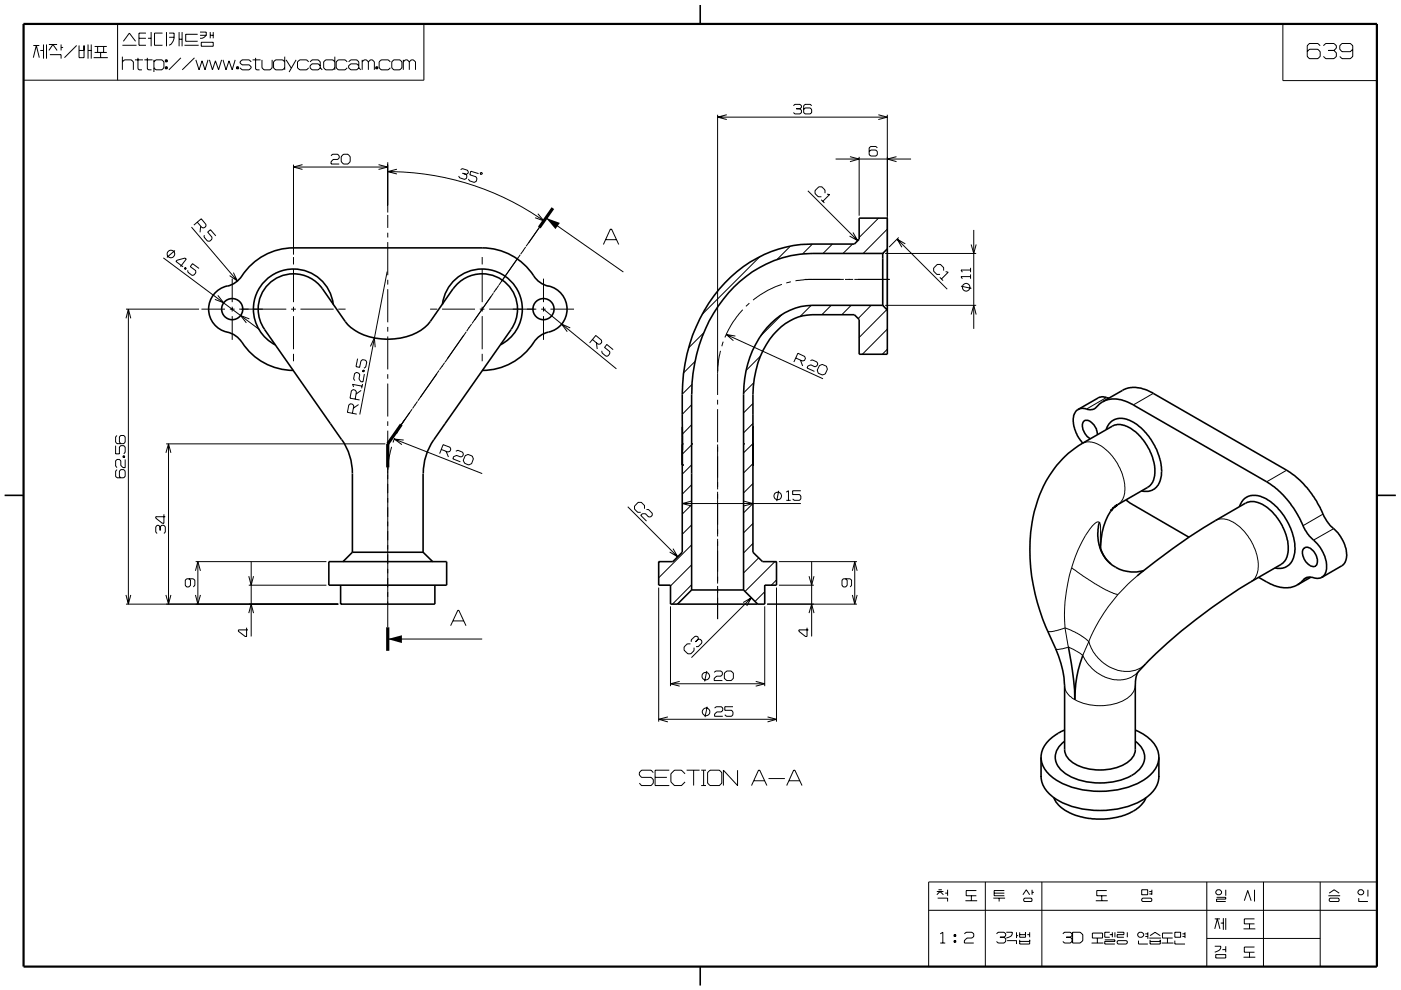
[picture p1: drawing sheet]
<svg xmlns="http://www.w3.org/2000/svg" width="297mm" height="210mm" viewBox="0 0 297 210" stroke-linecap="round" stroke-linejoin="round" font-family="sans-serif">
<g fill="none" stroke="#000" stroke-width=".21">
<path d="M5 5.1h84.9v11.9h-84.9zM7.1 9.6h1.2M7.1 12.2l.6-2.6 .6 2.6M8.5 10.7h.7M9.2 9.4v3M9.9 9.4v3M10.4 9.4h1.7M10.4 10.7l.8-1.3 .9 1.3M10.6 11.6h2.4v.8M13 9.4v1.3M13 10.1h.4M16.2 9.6l-2.5 2.6"/>
<path d="M16.8 10.7h1M16.8 9.6v2.6h1v-2.6M18.7 10.7h.6M18.7 9.4v3M19.3 9.4v3M19.9 12.2h3M20.1 9.9h2.5M20.1 11.1h2.5M20.7 9.9v1.2M21.3 11.1v1.1M22 9.9v1.2M24.9 5.1v11.9"/>
<path d="M25.9 9.6h3M25.9 13.1l.5-.4h1.5l.4 .4v1.7M25.9 12v2.8M26.2 8.8l1.2-1.8 1.3 1.8M28.6 12.7h1.7M29.2 12.3v2.3l.3 .2h.6M29.5 8.1h1.4M30.6 12.7h1.7M30.9 7h-1.4v2.6h1.4M31.2 12.3v2.3l.3 .2h.6M31.4 8.1h.6M32 6.8v3"/>
<path d="M32.6 13.1l.5-.4h1.2l.5 .4v1.3l-.5 .4h-1.2l-.5-.4M32.6 12.7v2.6M34.5 7h-1.7v2.6h1.7M35 12.7h.5v.4h-.5zM35 14.2h.5v.4h-.5zM35.3 12.7v.4M35.3 14.2v.4M35.3 6.8v3M35.9 7h1a2.28 2.28 0 0 1-1 2.6M35.9 7.9h1M38 6.8v3M38 8.3h.6"/>
<path d="M38.3 12.3l-2.5 2.5M38.6 6.8v3M39.1 9.6h3M41.2 12.3l-2.6 2.5M41.5 12.7l.7 2.1 .6-1.9 .7 1.9 .6-2.1M41.9 7.3h-2.5v1.5h2.5M42.4 6.8h1.3v.7M42.4 7.5h1.3M42.7 9h2.5v.8h-2.5zM43.7 7.5a1.39 1.39 0 0 1-1.3 .6M44.4 12.7l.6 2.1 .7-1.9 .6 1.9 .7-2.1M44.6 6.8v1.3"/>
<path d="M44.6 7.5h.6M45.2 6.8v1.3M47.3 12.7l.6 2.1 .7-1.9 .6 1.9 .7-2.1M50.2 14.2h.4v.4h-.4zM50.4 14.2v.4M53.3 13.1l-.5-.4h-1.5l-.4 .4v.2l.4 .5h1.5l.5 .4v.2l-.5 .4h-1.5l-.4-.4M53.5 12.7h1.7M54.2 12.3v2.3l.2 .2h.6M55.5 12.7v1.7l.5 .4h1.3l.4-.4v-1.7M60.4 13.1l-.5-.4h-1.5l-.4 .4v1.3l.4 .4h1.5l.5-.4M60.4 12v2.8M60.7 12.7l1 1.7"/>
<path d="M62.8 12.7l-1.5 2.6M65.4 13.1l-.4-.4h-1.5l-.4 .4v1.3l.4 .4h1.5l.4-.4M65.7 13.1l.5-.4h1.3l.4 .4v1.3M67.9 14l-.4-.5h-1.3l-.5 .5v.4l.5 .4h1.3l.4-.4M67.9 14.4l.4 .4M71 13.1l-.4-.4h-1.6l-.4 .4v1.3l.4 .4h1.6l.4-.4M71 12v2.8M73.6 13.1l-.4-.4h-1.5l-.4 .4v1.3l.4 .4h1.5l.4-.4M73.9 13.1l.5-.4h1.3l.4 .4v1.3M76.1 14l-.4-.5h-1.3l-.5 .5v.4l.5 .4h1.3l.4-.4M76.1 14.4l.4 .4M76.8 13.1l.4-.4h.5l.4 .4"/>
<path d="M76.8 12.7v2.1M78.1 13.1l.4-.4h.5l.4 .4v1.7M78.1 13.1v1.7M79.7 14.2h.4v.4h-.4zM79.9 14.2v.4M82.8 13.1l-.5-.4h-1.5l-.4 .4v1.3l.4 .4h1.5l.5-.4M83.5 12.7h1.3l.4 .4v1.3l-.4 .4h-1.3l-.4-.4v-1.3zM85.5 13.1l.4-.4h.5l.4 .4M85.5 12.7v2.1M86.8 13.1l.4-.4h.4l.5 .4v1.7M86.8 13.1v1.7M272 5.1h19.9v12h-19.9z"/>
<path d="M279.9 9.7l-.5-.5h-1.8l-.4 .5v2.3l.4 .4h1.8l.5-.4v-1l-.5-.6h-1.8l-.4 .6M280.6 9.7l.5-.5h1.7l.5 .5v.5l-.5 .5M281.6 10.7h1.2M282.8 10.7l.5 .5v.8l-.5 .4h-1.7l-.5-.4M286.8 10.4l-.5 .6h-1.8l-.4-.6v-.7l.4-.5h1.8l.5 .5v2.3l-.5 .4h-1.8l-.4-.4M62.2 34.9v19.1M62.2 35.4h20M64.1 34.9l-1.9 .5 1.9 .5M70.2 33.1l.3-.4h1.1l.3 .4v.4l-.3 .3h-.9l-.5 .5v.5h1.7M72.8 32.7h1l.4 .5v1.1l-.4 .5h-1l-.5-.5v-1.1zM80.3 34.9l1.9 .5-1.9 .5M82.2 34.4v10.7"/>
<path d="M82.2 36.4a57.3 57.3 0 0 1 33.1 10.5M84.2 35.9l-2 .5 2 .5M97.7 36l.3-.2 1.1 .3 .2 .4-.1 .3-.4 .2M98.1 36.7l.7 .3M98.8 37l.2 .4-.1 .4-.4 .3-1.1-.4-.2-.4M101.5 36.8l-1.7-.5-.2 .8 1.3 .4 .2 .4-.1 .6-.5 .2-1-.3-.2-.4M101.9 36.7l.2-.1 .1 .3-.3 .1zM152.1 24.3v54.5M152.1 24.8h36M154.1 24.3l-2 .5 2 .6M168.2 22.4l.3-.3h1.1l.3 .3v.4l-.3 .3M168.8 23.1h.8"/>
<path d="M169.6 23.1l.3 .3v.5l-.3 .3h-1.1l-.3-.3M172.1 22.4l-.3-.3h-1.1l-.3 .3v1.5l.3 .3h1.1l.3-.3v-.7l-.3-.3h-1.1l-.3 .3M177.2 33.7h16M180.2 33.2l2 .5-2 .6M182.2 33.3v12.5M186 31.4l-.3-.3h-1.1l-.3 .3v1.4l.3 .3h1.1l.3-.3v-.6l-.3-.4h-1.1l-.3 .4M186.2 24.3l1.9 .5-1.9 .6M188.1 24.3v40.8M190.1 33.2l-2 .5 2 .6M34.6 54.7l20.4 15.2M36.9 54.3v.1M37.1 53.1l-1.7 1.5"/>
<path d="M38.3 56.6l1.2-1.7-.3-.2-1.7 .5-.2 .3 1.5 1.1M39.3 56.7l.2 .2-.2 .2-.2-.1zM39.4 56.8l-.2 .3M40.6 48.2l9.7 11.4M41.8 47.1l1 1.2h.5l.3-.3 .1-.4-1-1.2-1.6 1.3M42.2 56.9l-1.4-1-.5 .7 1.2 .8v.4l-.4 .5-.4 .1-.9-.7v-.4M42.5 48l-.1 1.3M43.3 49.9v.4l.7 .8 .5 .1 .4-.4 .1-.5-1-1.1 .6-.5 1.2 1.3M49.2 59.1v5M49.5 57.8l.8 1.8-1.6-1.1M62.2 54.5v1.6M62.2 57.1v7"/>
<path d="M82.1 57.6l-5.8 30.3M82.2 45.6v2.7M82.2 49.4v1M82.2 51.3v7.1M82.2 59.3v1.1M102.2 54.5v1.6M102.2 57.1v7M109.8 54.7l-4 5.8M110.3 54l-4 5.7M111 53.1l-.6 .8M111.5 52.4l-.6 .8M114 45.3l1.3 1.6-1.8-.7"/>
<path d="M114.3 48.3l-2.2 3.3M115.2 59.1v5M115.6 46.5l-4.1 5.7M115.8 46.2l16.4 11.5M116.2 45.6l-.1 .1M127.9 51.9l1.5-3.3h.3l1.5 3.3M128.4 50.8h2.3M161.1 54.4l-12.3 12.3M167.6 52.2l-2.9 2.9M167.7 59.8l-1 .2M170.6 59.3h8.3M171.3 40.5l10.6 10.5"/>
<path d="M171.4 59.3l-2.7 .3M172.3 51.8l-2.1 2M174.1 42.4l.7 .6M174.9 41v-.7l-.7-.7h-.6l-.8 .8v.7l.7 .6h.7M175.3 41.2l.6 .1-1.4 1.4M176.5 51.8l-2 2M179.2 59.3h1.7M180.8 51.8l-2.1 2M180.8 49.3l1.1 1.7-1.8-.9M181.1 59.3h7.5M186.3 46.3l-4.1 4.1M187.7 53.8h19.3"/>
<path d="M188.1 48.6l-5.1 5.2M190.2 50.7l10.6 10.6M190.5 50.4l-2 2M191.9 51.7l-1.7-1 1 1.7M199.3 58.8l.6 .7M200.1 57.4v-.6l-.7-.7h-.7l-.7 .8v.6l.6 .7h.7M200.5 57.6l.5 .1-1.4 1.5M205.8 58.7h-2.1l.3 .4M205.8 56.8v.9M205.8 58.2v.9M205.8 57.3h-2.1l.3 .4M205.9 51.9l.6 1.9 .5-1.9"/>
<path d="M206.5 48.8v21M26.7 67.5l.5-1.9 .5 1.9M26.7 65.6h15.5M27.2 65.6v62.5M42.7 65.6h5M46.2 62.6l1.2 1.6-1.8-.7M48.7 65.6h1M49.2 65.1v1M49.2 67v5.1M50.7 65.6h10M52.9 67.6l-1.9-.7 1.2 1.6M61.7 65.6h1"/>
<path d="M62.2 65.1v1M62.2 67v7.1M62.2 75v1.6M63.7 65.6h7M71.7 65.6h1.6M75.8 76.1l-.3 1.7 .7 .1 .3-1.4 .4-.2 .6 .1 .3 .4-.2 1-.4 .3M76.9 78.6l.3 .1M77 78.5l.3 .1-.1 .3-.3-.1zM77.3 79.3l-.3 1.7-.5-.1-.4-.5 .2-.9-.3-.4-.4-.1-.4 .2-.2 1.1 .2 .4M78.5 73.5l.9-1.8 .1 2M82.2 61.3v7.1M82.2 69.3v1.1"/>
<path d="M82.2 71.4v6.9M82.2 79.4v.9M91.2 65.6h1.5M92.6 79.3l-4 5.7M93.1 78.6l-4 5.7M93.7 65.6h7M93.8 77.6l-.6 .8M94.3 76.9l-.6 .9M98.3 71.1l-3.9 5.7M98.8 70.4l-4 5.7M99.5 69.4l-.6 .9M100 68.7l-.6 .9"/>
<path d="M101.7 65.6h1M102.2 65.1v1M102.2 67v7.1M102.2 75v1.6M103.7 65.6h10M104.1 62.9l-4 5.7M104.6 62.2l-4 5.7M105.2 61.3l-.6 .8M105.7 60.5l-.5 .9M114.7 65.6h1M115.2 65.1v1M115.2 67v5.1"/>
<path d="M115.2 65.6l15.5 12.6M116.7 65.6h5M120.9 69.6l-1.8-.9 1.2 1.7M125.6 72l1.2 1h.5l.3-.4-.1-.5-1.2-.9-1.3 1.5M126.4 72.7l.2 1.3M130 74.2l-1.3-1.1-.5 .6 1.1 .9v.4l-.4 .5-.4 .1-.9-.8v-.4M147.4 76.7l-2.5 2.4M149.2 70.6l-3.2 3.2M152.8 74.4l-.6 3.4-.1 6M153.3 72.5l-.3 .9M153.7 71.5v.1M154 70.9l20.5 9.4"/>
<path d="M155.9 71.3l-1.9-.4 1.5 1.4M157.5 65.7l-2.1 2.5-1.7 3.3M158.9 64.3l-.7 .7M161.2 75.5l-3 3.1M165.8 60.3l-3 1.3-3.1 2.1M165.8 66.7l-4.5 4.5M168.7 75.9l1.4 .7 .5-.1 .2-.5-.2-.4-1.4-.7-.9 1.9M169.7 76.4l.5 1.2M171.8 76.5l.4-.2 1 .5 .2 .4-.2 .4-.4 .2-.9-.4-.6 .2-.2 .5 1.6 .7M172 64.8l-2.4 2.3M173.7 77.6l.6-.3 .9 .4 .2 .6-.4 1-.6 .2-.9-.3-.2-.7zM176.2 64.8l-2 2"/>
<path d="M180.5 64.8l-2 2M184.7 64.8l-2.8 2.8M187.7 64.8h19.3M188 65.7l-5.8 5.9M188.1 69.8l-5.3 5.3M188.1 74.1l-1 1M203.7 60.7l2.2 .5M205.9 66.7l.6-1.9 .5 1.9M24.5 94.5v1.8h.8v-1.5l.3-.3h.6l.3 .3v1.1l-.3 .4M24.8 92.4l-.3 .3v1.1l.3 .3h1.4l.3-.3v-1.1l-.3-.3h-.6l-.3 .3v1.1l.3 .3M24.8 99.6l-.3 .3v1.1l.3 .3h1.4l.3-.3v-1.1l-.3-.3h-.6l-.3 .3v1.1l.3 .3M26.1 96.7h.3v.3h-.3z"/>
<path d="M26.1 96.9h.3M26.5 97.4v1.8h-.4l-.5-.5v-1l-.3-.3h-.5l-.3 .3v1.1l.3 .4M35.2 96l.5-1.9 .5 1.9M35.2 94.1h46.5M35.7 94.1v34M74.7 87.6l.3-1.5-.2-.4-.5-.1-.3 .3-.3 1.6 1.9 .3M75.3 84.7l.3-1.6-.3-.3-.4-.2-.4 .3-.3 1.6 2 .3M76 85.8l-1.1 .8M76.6 82.8l-1.1 .8M76.8 81.9l-2-.4 .2 .6M76.9 81.4l-.2 1M82.2 81.4v6.9"/>
<path d="M82.2 89.4v.9M82.2 91.3v41.7M82.3 94l-.1 .1M83 94.8l-.5 2.2-.3 2.7M83.6 93.1l18.6 7.3M83.6 93.1l-.3 .7M83.7 92.9l-.1 .2M85.6 93.3l-2-.2 1.6 1.2M85.8 89l-1.7 3M86.9 87.5l-4 5.7M87.4 86.8l-2.3 3.2M88 85.8l-.5 .8"/>
<path d="M88.5 85.1l-.5 .8M93.6 95.3l1.4 .6 .4-.2 .2-.4-.2-.4-1.5-.6-.7 1.9M94.6 95.7l.5 1.2M96.6 95.7l.5-.2 1 .4 .2 .4-.2 .5-.4 .1-.9-.3-.6 .3-.2 .4 1.6 .7M98.6 96.6l.6-.2 .9 .3 .3 .6-.4 1-.6 .3-.9-.4-.3-.5zM144.6 94.1h.1M144.7 94.1h.1M146.6 85.8l-2 2.1M146.6 98.6l-2 2M146.6 94.4l-2 1.9M146.6 90.1l-1.9 2M146.7 81.5l-2.1 2.1"/>
<path d="M152.1 84.8v1M152.1 86.8v7M152.1 94.3v9.5M159.6 89.8l-2 2M159.6 85.6l-2 2M159.6 98.3l-2 2M159.6 94.1h.1M159.6 94.1l-2 1.9M159.8 81.2l-2.2 2.1M229.4 94.1a4.7 4.7 0 0 1 5.3 1.5 10.7 10.7 0 0 1 3.6 9.6l-.4 .9-1 1M234.6 84.3l-4.3 2.5M244.5 83.4l-4.2 2.5"/>
<path d="M272.8 99.7l-4.2 2.5M33.9 111.8l.4-.4h.5l.2 .4v1.1l-.2 .2M33.9 111.8l-.2-.4h-.4l-.3 .4v1.1l.3 .2M33.9 111.8v.7M34.8 109.1v1.9h-.4l-1.4-1.1v-.3h2M41.5 119.1h27.7M42 119.1v9M53.3 119.1v15.9M133.1 107.5l10.6 10.6M136.6 107.9v-.7l-.6-.6h-.7l-.8 .8v.6l.7 .7h.6M137.1 108.1h.4l.8 .8v.4l-.3 .3h-.5l-.6-.6h-.7l-.4 .3 1.3 1.2M142.7 116.4l1 1.7-1.7-1"/>
<path d="M144.6 106.8h25.2M146.6 106.3l-1.9 .5 1.9 .5M146.6 115.6l-6.9 7M146.6 119.8l-4.4 4.5M146.6 102.8l-2 2M146.6 111.3l-2 2M146.6 107.1l-2 1.9M152.1 104.3v9.5M152.1 114.3v9.5M157.7 106.3l1.9 .5-1.9 .5M159.6 102.6l-2 2M159.6 115.3l-2 2"/>
<path d="M159.6 111l-2 2M159.6 106.8l-2 2M160.9 118.3l-3.3 3.2M164.3 119.1l-6.3 6.3M164.5 105.9h.1M165.1 104.1l-.4 2.2M165.1 119.1h16.6M166.7 104.4l.5-.3v2M166.7 106.1h.9M169.8 104.1h-1.7v.8h1.4l.3 .3v.6l-.3 .3h-1.1l-.3-.3M172.1 119.1v15.9M181.2 119.1v9"/>
<path d="M233.3 116.1v-4.3l-.1-.9-.3-.2a2.47 2.47 0 0 0-1.8 1.5 27.3 27.3 0 0 0-3.9 8.2M257.7 110.4a4.5 4.5 0 0 1 4.9 1.2 11.6 11.6 0 0 1 4.1 9.3 3.5 3.5 0 0 1-1.5 2.5M280.5 109l-4.2 2.5M282.7 112.1l-4.2 2.5M26.7 126.2l.5 1.9 .5-1.9M26.7 128.1h45M35.2 126.2l.5 1.9 .5-1.9M40 122.8l.4 .3v1.1l-.4 .3h-.4l-.3-.3v-1.1l.3-.3h1.4l.3 .3v1.1l-.3 .3M41.4 126.2l.5 1.9 .6-1.9M41.4 121.1l.5-2 .6 2M52.3 133.1v1.9h-.3l-1.5-1.1v-.3h2.1M52.7 122.2l.6 1.9 .5-1.9"/>
<path d="M52.7 130l.6-1.9 .5 1.9M52.7 124.1h16.5M82.2 135.5h20M95.5 132.7l1.6-3.2h.2l1.5 3.2M96.1 131.7h2.2M139.7 124.6v28.5M142.2 128.6v16.9M146.4 136.6h-.7l-.7 .6v.7l.8 .8h.7l.7-.7v-.6M146.6 124l-4 4.1M148 135.6h.5l.3 .3v.5l-.8 .7h-.4M148 135.6v-.4l-.2-.2h-.4l-.8 .7v.4M148 135.6l-.6 .5"/>
<path d="M152.1 124.3v7M157.6 127.8l1.7-1-1 1.7M159.3 126.8l-12.7 12.7M162.1 125.5l-2 2M162.1 128.6v16.9M162.6 128.1h19.1M164.6 123l-1.1 1.1M164.6 124.6v28.5M165.1 124.1h7.5M171.1 133.1v1.9h-.3l-1.4-1.1v-.3h2M171.5 130l.6-1.9 .5 1.9M171.5 122.2l.6 1.9 .5-1.9"/>
<path d="M179.3 122.8l.3 .3v1.1l-.3 .3h-.5l-.3-.3v-1.1l.3-.3h1.5l.2 .3v1.1l-.2 .3M180.7 126.2l.5 1.9 .5-1.9M180.7 121.1l.5-2 .5 2M225.8 133.2l3.1 1.4 1.9 1.5M225.8 133.2l.7 4M225.8 133.2l-2.4 .7-1.1 .1-.2-.1M226.5 137.2l-1.4 .4a1.26 1.26 0 0 1-1.3 0M226.5 137.2l1.8 1 1.3 .8M227.2 120.4a33.5 33.5 0 0 0-1.4 12.8M227.2 120.4l4.9 3.4 2.5 1.4 2.4 .9M229.6 139a8.5 8.5 0 0 0 8.9 5.1 4.9 4.9 0 0 0 2.8-1.5M230.8 136.1a8.5 8.5 0 0 0 10 6.1l1.1-.6 1-.8"/>
<path d="M230.8 136.1l-1.2 2.9M237 126.1a35.3 35.3 0 0 0-6.2 10M241.1 122.2l-4.1 3.9M277.3 122.4l-1 .6M139.7 152.6h24.9M141.6 152.1l-1.9 .5 1.9 .5M142.2 145h19.9M144.1 144.5l-1.9 .5 1.9 .5M149.9 142.3l-.5 2.2M149.9 149.9l-.4 2.2M151.4 142.6l.4-.3h1.1l.3 .3v.5l-.3 .3h-1l-.5 .5v.4h1.8M151.5 150.2l.3-.3h1.1l.3 .3v.5l-.3 .3h-.9l-.5 .5v.4h1.7"/>
<path d="M153.6 142.8l.5-.5h.9l.5 .5v1.1l-.5 .4h-.9l-.5-.4zM155.4 149.9h-1.7v.8h1.4l.3 .3v.6l-.3 .3h-1.1l-.3-.3M160.2 144.5l1.9 .5-1.9 .5M162.7 152.1l1.9 .5-1.9 .5M225.7 145.4a3.7 3.7 0 0 0 2.2 3M240.7 145.4a4.2 4.2 0 0 1-3.1 3.4 11.8 11.8 0 0 1-9.7-.4M138.5 163.9l-.5-.5h-2l-.4 .5v.5l.4 .5h2l.5 .4v.8l-.5 .5h-2l-.4-.5M138.9 164.9h2.5M141.9 163.4h-3v3.2h3M145.2 164.1l-.7-.7h-1.5l-.8 .7v1.8l.8 .7h1.5l.7-.7M145.6 163.4h2.7M147.1 163.4v3.2"/>
<path d="M148.7 163.4h1M148.7 166.6h1M149.2 163.4v3.2M150.5 163.4h2l.5 .5v2.2l-.5 .5h-2l-.5-.5v-2.2zM156.4 163.4v3.2l-3-3.2v3.2M159.3 166.6l1.5-3.2h.3l1.5 3.2M159.8 165.6h2.3M162.9 165.1h3.5M166.8 166.6l1.5-3.2h.2l1.5 3.2M167.3 165.6h2.2M196.9 187.1h95v17.9h-95zM196.9 193.1h95"/>
<path d="M198.6 189.1h1.4M198.6 189.8l.7-.7 .7 .7M198.8 190.5h2.1v.7M199 188.7h.7M199.3 198.1l.6-.4v2.3M200.4 189.4h.5M200.9 188.7v1.3M202.3 199.5h.3v.4h-.3zM202.3 198.2h.3v.4h-.3zM202.4 198.2v.4M202.4 199.5v.4M204.5 198.1l.3-.4h1.3l.4 .4v.5l-.4 .4h-1.1l-.5 .5v.5h2"/>
<path d="M204.7 191h2.5M206 190v1M207 188.9h-2.1v1.1h2.1M208.9 187.1v17.9M210.6 190.5h2.5M210.8 189.4h2.1M211.3 198.1l.3-.4h1.3l.3 .4v.4l-.3 .3M211.8 190.5v.7M212 198.8h.9M212.9 198.8l.3 .3v.6l-.3 .3h-1.3l-.3-.3M212.9 188.9h-2.1v1.1h2.1M213.4 197.7h1.2a1.12 1.12 0 0 1-1.2 1.3"/>
<path d="M213.5 199.5h2v.7M215.5 197.7v1.3M215.5 198.5h.4M216.2 198.2h1.2M216.2 197.7v1.1h1.2v-1.1M216.2 199.3v.9h2.1v-.9M216.2 199.7h2.1M216.9 189.8l.7-1.1 .7 1.1M217.2 190.5h1.4l.2 .5-.2 .2h-1.4l-.2-.2zM217.8 198.2h.5M218.3 197.7v1.1M218.8 188.7v1.1"/>
<path d="M218.8 189.3h.4M220.9 187.1v17.9M225.3 198.1l.4-.4h1.2l.4 .4v.4l-.4 .3M226.1 198.8h.8M226.9 198.8l.4 .3v.6l-.4 .3h-1.2l-.4-.3M227.4 197.7h1.6l.6 .5v1.3l-.6 .5h-1.6zM231.6 197.9h2.2v1.1h-2.2zM232.3 191h2.6M232.7 199v1M233.6 190v1M234.2 199.3h2.2v.4h-2.2v.5h2.2M234.7 188.9h-2.2v1.1h2.2"/>
<path d="M235.3 198.2h.5M235.3 197.7h-1.1v1.1h1.1M235.8 197.7v1.1M236.4 197.7v1.1M236.9 197.7h1.4v.5h-1.4v.6h1.4M237 199.5h1.8l.2 .2v.3l-.2 .2h-1.8l-.1-.2v-.3zM239 197.7v1.1M241.4 199.5v.7h2M241.6 197.7h.5l.4 .4v.4l-.4 .3h-.5l-.4-.3v-.4zM242.1 188.7h1.2v1.1h-1.2zM242.1 190.7l.2-.2h1.7l.2 .5-.2 .2h-1.7l-.2-.2zM242.8 198.6h.6"/>
<path d="M242.8 198.1h.6M243.4 197.7v1.4M243.7 199h2.5M243.7 189.1h.5M243.7 189.6h.5M243.8 199.3v.9h2.2v-.9M243.8 199.7h2.2M243.8 198.5l1.1-.8 1.1 .8M244.2 188.7v1.1M247.5 199v1M248.6 197.9h-2.1v1.1h2.1M249.1 197.7h1.2v1.1h-1.2z"/>
<path d="M249.1 199.5v.7h2.1M250.7 198.6h.5M250.7 198.1h.5M251.2 197.7v1.3M255.9 199h24M255.9 187.1v17.9M257.6 194.9h1.1M257.6 197l.5-2.1 .6 2.1M257.9 190.3h2v.4h-2v.5h2M258.1 188.7h.6l.3 .4v.3l-.3 .4h-.6l-.3-.4v-.3zM258.8 195.8h.6M259.4 194.7v2.5"/>
<path d="M259.9 188.7v1.3M259.9 194.7v2.5M263.7 197h2.4M263.8 191l.7-2.1 .8 2.1M264.9 196v1M266 188.7v2.5M266 194.9h-2.2v1.1h2.2M267.9 187.1v17.9M279.9 187.1v17.9M281.6 190h2.5M281.8 189.4l1.1-.7 1 .7M282 190.5h1.8l.1 .5-.1 .2h-1.8l-.2-.2z"/>
<path d="M288.1 190.5v.7h1.9M288.2 188.7h.6l.3 .4v.3l-.3 .4h-.6l-.3-.4v-.3zM290 188.7v1.5M199.3 200h1.1M231.4 200h2.5M246.3 200h2.5M257.6 200.7h1.2a.91 .91 0 0 1-.7 1.1l-.5 .2M257.8 202.5h2.1v.7h-2.1zM259.2 201.4h.7M259.9 200.7v1.3M263.7 203h2.4M264.9 202v1"/>
<path d="M266 200.9h-2.2v1.1h2.2"/>
<circle cx="36.2" cy="53.9" r=".8"/>
<circle cx="204.9" cy="60.9" r=".82"/>
<circle cx="164.9" cy="105.2" r=".8"/>
<circle cx="149.6" cy="143.4" r=".82"/>
<circle cx="149.7" cy="151" r=".8"/>
</g>
<g fill="none" stroke="#000" stroke-width=".34">
<path d="M148.5 1.1v4M181.1 51.8h-8.9a26.5 26.5 0 0 0-22.9 14.1 35.7 35.7 0 0 0-4.7 17.8l.1 10.4M182.2 50.8v-4.5h5.9v28.8h-5.9v-7.3M182.2 50.8l-1.1 1M187.2 53.8h-15a24.6 24.6 0 0 0-20.9 12.7 33.8 33.8 0 0 0-4.7 17.2v41.4M187.2 53.8v11M188.1 52.8l-.9 1M48.2 60.7a5 5 0 0 0-4 5.2 5 5 0 0 0 4.5 4.7l1 .5 .9 .7a14.4 14.4 0 0 0 8.4 6.3l3.2 .5M48.2 60.7a5.8 5.8 0 0 0 3.7-3.1 13.1 13.1 0 0 1 10.3-5h40a13.2 13.2 0 0 1 11.3 6.4l1.2 1.1 1.6 .6M70.7 64.6a8.5 8.5 0 0 0-13.4-6 8.5 8.5 0 0 0 1.1 14.5M73.2 68.2l-4.8-6.9a7.5 7.5 0 0 0-8.4-2.9 7.5 7.5 0 0 0-5.3 7.2l.3 1.9 .7 1.8 16.7 24M73.2 68.2a10.9 10.9 0 0 0 9 3.8 11.3 11.3 0 0 0 9-3.8"/>
<path d="M93.8 64.6a8.5 8.5 0 0 1 13.3-6 8.5 8.5 0 0 1-1 14.5M96.1 61.2l-4.9 7M96.1 61.2a7.5 7.5 0 0 1 10.4-1.8 7.5 7.5 0 0 1 1.9 10.4l-14 20.1M116.3 60.7a5 5 0 0 1 3.9 5.2 5 5 0 0 1-4.5 4.7l-1 .5-.8 .7a14.3 14.3 0 0 1-8.4 6.4l-3.2 .4M181.1 66.8h-8.9a11.7 11.7 0 0 0-9.7 6.3 20.2 20.2 0 0 0-2.9 10.6v10.4M181.1 66.8l1.1 1M187.2 64.8h-15a13.9 13.9 0 0 0-12 8.2 22.3 22.3 0 0 0-2.6 10.7v41.4M187.2 64.8l.9 1M72.5 93.3a12.5 12.5 0 0 1 2.2 7.1M92 93.3a12.4 12.4 0 0 0-2.3 7.1M94.4 89.9l-2.4 3.4M144.6 90.5v26.6l-1.9 2h-3v5h2.5v4h19.9v-4h2.5v-5h-2.9l-2.1-2v-26.6"/>
<path d="M144.7 94.1v4.5zM157.6 94.1h.1M159.6 94.1v4.5zM159.6 90.5h.1M228.6 86.9a3.7 3.7 0 0 0-.6 4.5l.4 .9 1.2 1.7M230.3 86.8l-.9-.2-.8 .3M232.7 92.2a2.9 2.9 0 0 0-2.6-3 1.51 1.51 0 0 0-.4 2.1l.8 1.3 .7 .5M233.8 85.2h.1a6.6 6.6 0 0 1 6.4 .7l28.9 16.7 2.1 1.7 2 2.1 1 1.4 1.5 2.6a10.4 10.4 0 0 0 3.5 5 6.6 6.6 0 0 1 1.7 6.3l-.8 .8M233.8 85.2l-.5 .4a3 3 0 0 1-2.3 1.3l-.7-.1M233.8 85.2l4.2-2.4a6.5 6.5 0 0 1 6.5 .6l29 16.8 2 1.6 1.7 1.7 1.3 1.8 1.4 2.4a10.9 10.9 0 0 0 2.8 4.4M234.5 91.1a3.4 3.4 0 0 1 5.2-1.9 12.8 12.8 0 0 1 6.5 11.8 3.3 3.3 0 0 1-4.2 3.1M235.2 84.4a2.62 2.62 0 0 0-2.4 0l-4.2 2.5"/>
<path d="M1 105.1h4M69.7 119.1h25v5h-25zM74.7 117.1h15M74.7 100.5v16.6M74.7 117.1l-2 2M89.7 100.4v16.7M89.7 117.1l2 2M233.1 110.7a8.4 8.4 0 0 0 3.4 9.6 8 8 0 0 0 6 .7M233.2 115.5a6.6 6.6 0 0 0 2.3 4.1M233.3 116.3a13.4 13.4 0 0 1 2.2-7.9l1.4-1.3 6.4-3.7a4.5 4.5 0 0 0 1.5-4.7 11.2 11.2 0 0 0-6.4-8.5 3.2 3.2 0 0 0-2.6 .2l-6.4 3.7a22.8 22.8 0 0 0-10.4 15.5 40.3 40.3 0 0 0 3.1 24.3 32.1 32.1 0 0 1 3.5 9.8l.1 1.7v13.6M238.7 106l1.4 1 12 7M262.8 107.5a3.3 3.3 0 0 1 4.8-2.1 12.7 12.7 0 0 1 6.8 9.2 5.7 5.7 0 0 1-1.2 5.3 3.3 3.3 0 0 1-2.9 .6"/>
<path d="M276.6 116.2a2.15 2.15 0 0 1 2.4 1.5 1.85 1.85 0 0 1-.2 2.4 2.51 2.51 0 0 1-2.6-2.3 1.48 1.48 0 0 1 .4-1.6zM282.7 112.1a7.2 7.2 0 0 1 2.6 6.9l-.6 .8-4.5 2.7M291.9 105.1h4M72.2 124.1v4h20v-4M146.6 125.1l-3 3M146.6 125.1h11M157.6 125.1l3 3M226.5 137.2l1.1 7 .3 4.2a25.7 25.7 0 0 1 1.7-9.4M241.1 122.2a136.7 136.7 0 0 1 23.1-15.6 4.9 4.9 0 0 1 5.2 1.6l.3 .3a10.9 10.9 0 0 1 3.3 9.2 3.1 3.1 0 0 1-1.4 2 117.6 117.6 0 0 0-30.3 22.9 5.2 5.2 0 0 0-.6 2.8v13.6a4.2 4.2 0 0 1-3.1 3.5 11.4 11.4 0 0 1-10.4-1 3.3 3.3 0 0 1-1.5-2.5M266.9 122.5l3.2 1.7 2.2 .5a4.5 4.5 0 0 0 2.7-.6M277.9 122.4l-2.9 1.7M280.2 122.5a4 4 0 0 1-2.5-.1 3 3 0 0 0-2.1 1.3l-.6 .4"/>
<path d="M225.7 154.8l-.4 .2a10.1 10.1 0 0 0-4 3.5l-.5 1.4-.1 .7M240.7 157.2a3.9 3.9 0 0 1-.1 6.8 14.4 14.4 0 0 1-14.5 .2 3.9 3.9 0 0 1-2-5.1l.7-1 .9-.9M240.7 154.8a7.4 7.4 0 0 1 4.9 5l.1 .8M220.7 160.6v4a5.7 5.7 0 0 0 3.2 4.9 19.3 19.3 0 0 0 18.7 0 5.9 5.9 0 0 0 3.1-4.9v-4M220.7 160.6a6 6 0 0 0 3.2 4.8 19.1 19.1 0 0 0 18.7 0 6 6 0 0 0 3.1-4.8M223.4 169.2a8.3 8.3 0 0 0 6.3 4.2l2.7 .3 2.7-.1 2.6-.5 1.7-.6a6.4 6.4 0 0 0 3.5-3.3M148.5 205v4"/>
<circle cx="49.2" cy="65.6" r="2.24"/>
<circle cx="115.2" cy="65.6" r="2.24"/>
</g>
<path d="M5 5.1h286.9v199.9h-286.9z" fill="none" stroke="#000" stroke-width=".47"/>
<path d="M117.2 44.2l-2.9 4.1M85.1 90l-2.9 4.1v5M82.2 133.1v4.9" fill="none" stroke="#000" stroke-width=".68" stroke-linecap="butt"/>
<path d="M115.8 46.2l2.9 1.1-.9 1.3zM82.2 135.5l3-.8v1.7z" fill="#000"/>
</svg>
